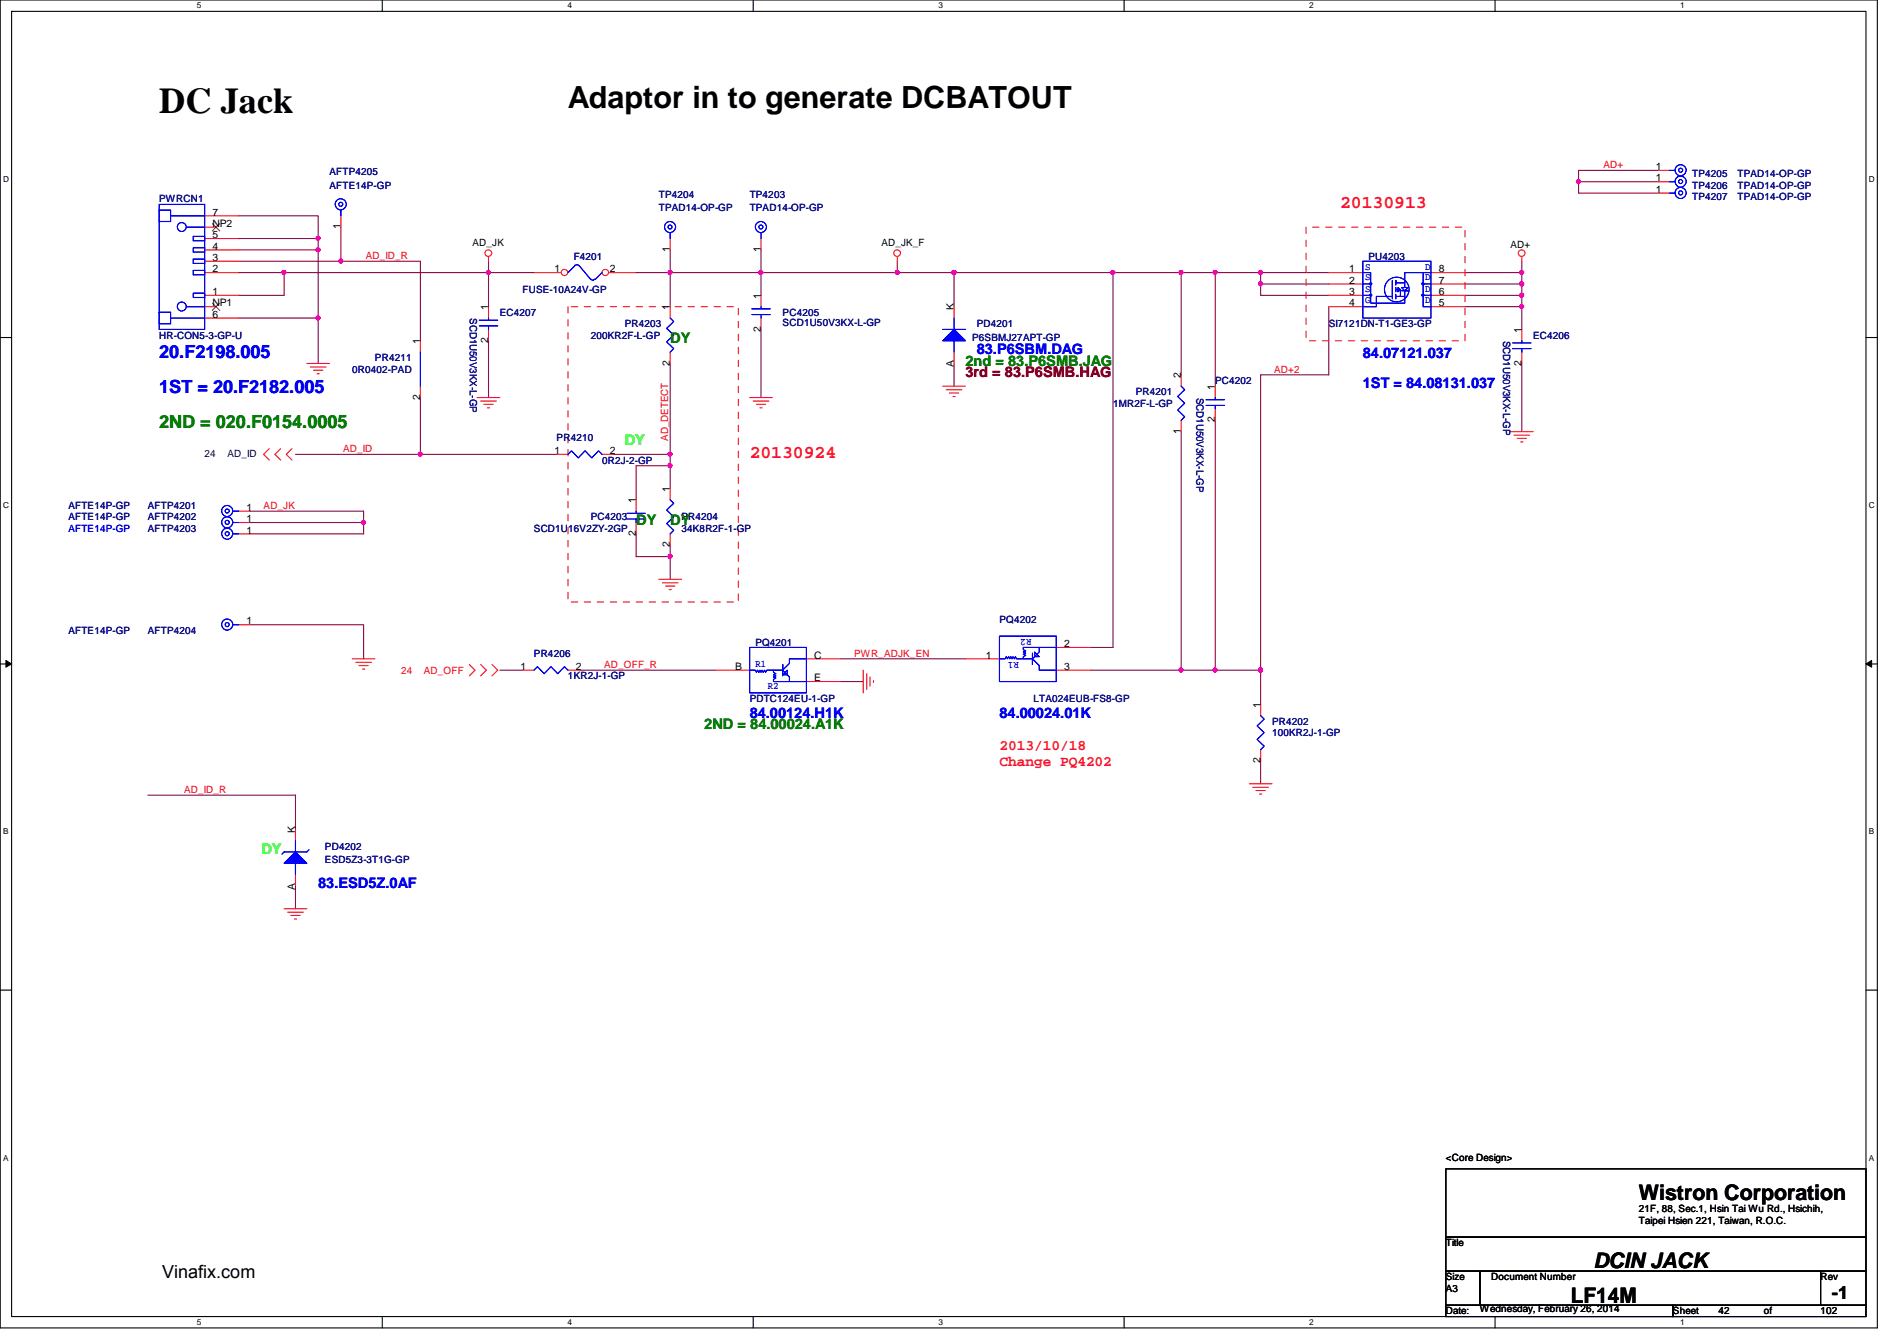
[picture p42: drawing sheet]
<svg xmlns="http://www.w3.org/2000/svg" width="297mm" height="210mm" viewBox="0 0 297 210" stroke-linecap="round" stroke-linejoin="round" font-family="sans-serif">
<defs><g id="words">
<text font-size="5.7" x="24.9" y="17.7">DC Jack</text>
<text font-size="4.8" x="88.9" y="16.9">Adaptor in to generate DCBATOUT</text>
<g font-size="3.3">
<text x="256.6" y="187.9">Wistron Corporation</text>
<text x="246" y="203.9">LF14M</text>
<text x="249.5" y="198.5">DCIN JACK</text>
</g>
<g font-size="2.8" fill="#f00">
<text x="209.8" y="32.6">20130913</text>
<text x="117.4" y="71.7">20130924</text>
</g>
<g font-size="2.8" fill="#00f">
<text x="24.9" y="56">20.F2198.005</text>
<text x="24.9" y="61.5">1ST = 20.F2182.005</text>
</g>
<text font-size="2.8" fill="#008000" x="24.9" y="67">2ND = 020.F0154.0005</text>
<g font-size="2.8">
<text x="25.4" y="200.1">Vinafix.com</text>
<text x="286.8" y="203.4">-1</text>
</g>
<g font-size="2.3" fill="#008000">
<text x="104.9" y="53.7">DY</text>
<text x="151.2" y="57.2">2nd = 83.P6SMB.JAG</text>
<text x="99.6" y="82.1">DY</text>
<text x="104.9" y="82.1">DY</text>
<text x="110.3" y="114.1">2ND = 84.00024.A1K</text>
</g>
<text font-size="2.3" fill="#800000" x="151.2" y="59">3rd = 83.P6SMB.HAG</text>
<g font-size="2.3" fill="#00f">
<text x="152.9" y="55.5">83.P6SBM.DAG</text>
<text x="213.4" y="56">84.07121.037</text>
<text x="213.4" y="60.8">1ST = 84.08131.037</text>
<text x="117.4" y="112.4">84.00124.H1K</text>
<text x="156.5" y="112.4">84.00024.01K</text>
<text x="49.8" y="139">83.ESD5Z.0AF</text>
</g>
<g font-size="2.3" fill="#0f0">
<text x="97.8" y="69.7">DY</text>
<text x="40.9" y="133.7">DY</text>
</g>
<g font-size="2.3" fill="#f00">
<text x="156.5" y="117.4">2013/10/18</text>
<text x="156.5" y="120">Change PQ4202</text>
</g>
<g font-size="1.6" fill="#000080">
<text x="51.6" y="27.4">AFTP4205</text>
<text x="51.6" y="29.5">AFTE14P-GP</text>
<text x="265" y="29.5">TP4206</text>
<text x="265" y="27.8">TP4205</text>
<text x="272.1" y="29.5">TPAD14-OP-GP</text>
<text x="272.1" y="27.8">TPAD14-OP-GP</text>
<text x="24.9" y="31.7">PWRCN1</text>
<text x="103.2" y="30.9">TP4204</text>
<text x="103.2" y="33.1">TPAD14-OP-GP</text>
<text x="117.4" y="30.9">TP4203</text>
<text x="117.4" y="33.1">TPAD14-OP-GP</text>
<text x="265" y="31.3">TP4207</text>
<text x="272.1" y="31.3">TPAD14-OP-GP</text>
<text x="89.8" y="40.7">F4201</text>
<text x="214.3" y="40.7">PU4203</text>
<text x="81.8" y="45.9">FUSE-10A24V-GP</text>
<text x="24.9" y="53">HR-CON5-3-GP-U</text>
<text x="73.6" y="49.8" transform="rotate(90 73.6 49.8)">SCD1U50V3KX-L-GP</text>
<text x="78.3" y="49.4">EC4207</text>
<text x="92.5" y="53">200KR2F-L-GP</text>
<text x="97.8" y="51.2">PR4203</text>
<text x="122.6" y="49.4">PC4205</text>
<text x="122.6" y="51.1">SCD1U50V3KX-L-GP</text>
<text x="152.2" y="53.3">P6SBMJ27APT-GP</text>
<text x="152.9" y="51.2">PD4201</text>
<text x="208.1" y="51.2">SI7121DN-T1-GE3-GP</text>
<text x="235.4" y="53.3" transform="rotate(90 235.4 53.3)">SCD1U50V3KX-L-GP</text>
<text x="240.1" y="53">EC4206</text>
<text x="55.2" y="58.3">0R0402-PAD</text>
<text x="58.7" y="56.6">PR4211</text>
<text x="174.3" y="63.7">1MR2F-L-GP</text>
<text x="177.8" y="61.9">PR4201</text>
<text x="187.4" y="62.2" transform="rotate(90 187.4 62.2)">SCD1U50V3KX-L-GP</text>
<text x="190.3" y="60.1">PC4202</text>
<text x="87.2" y="69">PR4210</text>
<text x="94.3" y="72.6">0R2J-2-GP</text>
<text x="10.7" y="81.4">AFTE14P-GP</text>
<text x="10.7" y="79.7">AFTE14P-GP</text>
<text x="23.2" y="81.4">AFTP4202</text>
<text x="23.2" y="83.2">AFTP4203</text>
<text x="23.2" y="79.7">AFTP4201</text>
<text x="83.6" y="83.2">SCD1U16V2ZY-2GP</text>
<text x="92.5" y="81.4">PC4203</text>
<text x="106.7" y="81.4">PR4204</text>
<text x="106.7" y="83.2">34K8R2F-1-GP</text>
<text x="10.7" y="99.2">AFTE14P-GP</text>
<text x="23.2" y="99.2">AFTP4204</text>
<text x="118.3" y="101.2">PQ4201</text>
<text x="156.5" y="97.5">PQ4202</text>
<text x="83.6" y="102.8">PR4206</text>
<text x="88.9" y="106.3">1KR2J-1-GP</text>
<text x="117.4" y="109.9">PDTC124EU-1-GP</text>
<text x="161.8" y="109.9">LTA024EUB-FS8-GP</text>
<text x="199.2" y="113.5">PR4202</text>
<text x="199.2" y="115.2">100KR2J-1-GP</text>
<text x="50.9" y="133">PD4202</text>
<text x="50.9" y="135.1">ESD5Z3-3T1G-GP</text>
</g>
<g font-size="1.6" fill="#f00">
<text x="251.1" y="26.3">AD+</text>
<text x="57.3" y="40.6">AD_ID_R</text>
<text x="199.5" y="58.3">AD+2</text>
<text x="53.7" y="70.8">AD_ID</text>
<text x="104.6" y="69" transform="rotate(-90 104.6 69)">AD_DETECT</text>
<text x="41.3" y="79.7">AD_JK</text>
<text x="62.8" y="105.5">24</text>
<text x="66.4" y="105.5">AD_OFF</text>
<text x="94.6" y="104.6">AD_OFF_R</text>
<text x="133.7" y="102.8">PWR_ADJK_EN</text>
<text x="28.8" y="124.1">AD_ID_R</text>
</g>
<g font-size="1.6">
<text x="259.3" y="28.4">1</text>
<text x="259.3" y="26.6">1</text>
<text x="33.3" y="33.7">7</text>
<text x="33.3" y="35.5">NP2</text>
<text x="53.3" y="35.9" transform="rotate(-90 53.3 35.9)">1</text>
<text x="259.3" y="30.2">1</text>
<text x="33.3" y="40.9">3</text>
<text x="33.3" y="39.1">4</text>
<text x="33.3" y="37.3">5</text>
<text x="74" y="38.4">AD_JK</text>
<text x="104.9" y="39.5" transform="rotate(-90 104.9 39.5)">1</text>
<text x="119.1" y="39.5" transform="rotate(-90 119.1 39.5)">1</text>
<text x="138" y="38.4">AD_JK_F</text>
<text x="236.5" y="38.8">AD+</text>
<text x="33.3" y="46.2">1</text>
<text x="33.3" y="42.6">2</text>
<text x="33.3" y="48">NP1</text>
<text x="86.8" y="42.6">1</text>
<text x="95.5" y="42.6">2</text>
<text x="119.1" y="46.8" transform="rotate(-90 119.1 46.8)">1</text>
<text x="211.3" y="42.6">1</text>
<text x="211.3" y="44.4">2</text>
<text x="211.3" y="46.2">3</text>
<text x="211.3" y="48">4</text>
<text x="225.3" y="48">5</text>
<text x="225.3" y="46.2">6</text>
<text x="225.3" y="44.4">7</text>
<text x="225.3" y="42.6">8</text>
<text x="33.3" y="49.7">6</text>
<text x="65.8" y="53.9" transform="rotate(-90 65.8 53.9)">1</text>
<text x="76.5" y="53.7" transform="rotate(-90 76.5 53.7)">2</text>
<text x="76.5" y="48.6" transform="rotate(-90 76.5 48.6)">1</text>
<text x="104.9" y="48.6" transform="rotate(-90 104.9 48.6)">1</text>
<text x="119.1" y="51.9" transform="rotate(-90 119.1 51.9)">2</text>
<text x="149.3" y="48.6" transform="rotate(-90 149.3 48.6)">K</text>
<text x="238.2" y="52.1" transform="rotate(-90 238.2 52.1)">1</text>
<text x="104.9" y="57.2" transform="rotate(-90 104.9 57.2)">2</text>
<text x="149.3" y="57.4" transform="rotate(-90 149.3 57.4)">A</text>
<text x="184.9" y="59.2" transform="rotate(-90 184.9 59.2)">2</text>
<text x="238.2" y="57.2" transform="rotate(-90 238.2 57.2)">2</text>
<text x="65.8" y="62.6" transform="rotate(-90 65.8 62.6)">2</text>
<text x="190.2" y="61" transform="rotate(-90 190.2 61)">1</text>
<text x="86.8" y="71.1">1</text>
<text x="95.5" y="71.1">2</text>
<text x="184.9" y="67.9" transform="rotate(-90 184.9 67.9)">1</text>
<text x="190.2" y="66.1" transform="rotate(-90 190.2 66.1)">2</text>
<text x="104.9" y="77" transform="rotate(-90 104.9 77)">1</text>
<text x="38.6" y="81.7">1</text>
<text x="38.6" y="83.5">1</text>
<text x="38.6" y="80">1</text>
<text x="99.6" y="83.9" transform="rotate(-90 99.6 83.9)">2</text>
<text x="99.6" y="78.8" transform="rotate(-90 99.6 78.8)">1</text>
<text x="104.9" y="85.7" transform="rotate(-90 104.9 85.7)">2</text>
<text x="38.6" y="97.7">1</text>
<text x="166.6" y="101.3">2</text>
<text x="81.5" y="104.9">1</text>
<text x="90.2" y="104.9">2</text>
<text x="115.1" y="104.9">B</text>
<text x="127.5" y="106.6">E</text>
<text x="127.5" y="103.1">C</text>
<text x="154.4" y="103.1">1</text>
<text x="166.6" y="104.9">3</text>
<text x="197.4" y="110.8" transform="rotate(-90 197.4 110.8)">1</text>
<text x="197.4" y="119.5" transform="rotate(-90 197.4 119.5)">2</text>
<text x="46.2" y="130.3" transform="rotate(-90 46.2 130.3)">K</text>
<text x="46.2" y="139.2" transform="rotate(-90 46.2 139.2)">A</text>
<text x="226.4" y="181.7">&lt;Core Design&gt;</text>
<text x="256.6" y="189.7">21F, 88, Sec.1, Hsin Tai Wu Rd., Hsichih,</text>
<text x="256.6" y="191.6">Taipei Hsien 221, Taiwan, R.O.C.</text>
<text x="226.4" y="195.1">Title</text>
<text x="226.4" y="200.4">Size</text>
<text x="226.4" y="202.2">A3</text>
<text x="233.5" y="200.4">Document Number</text>
<text x="285.1" y="200.4">Rev</text>
<text x="226.4" y="205.7">Date:</text>
<text x="231.7" y="205.4">Wednesday, February 26, 2014</text>
<text x="262" y="205.7">Sheet</text>
<text x="269.1" y="205.7">42</text>
<text x="276.2" y="205.7">of</text>
<text x="285.1" y="205.7">102</text>
</g>
<g font-size="1.6" fill="#00f">
<text x="213.7" y="42.3">S</text>
<text x="213.7" y="43.9">S</text>
<text x="213.7" y="45.7">S</text>
<text x="213.7" y="47.5">G</text>
<text x="223.2" y="47.5">D</text>
<text x="223.2" y="45.7">D</text>
<text x="223.2" y="43.9">D</text>
<text x="223.2" y="42.3">D</text>
<text x="10.7" y="83.2">AFTE14P-GP</text>
<text x="161.5" y="100" transform="rotate(180 161.5 100)">R2</text>
<text x="118.3" y="104.4">R1</text>
<text x="120.2" y="107.9">R2</text>
<text x="159.5" y="103.6" transform="rotate(180 159.5 103.6)">R1</text>
</g>
<g font-size="1.6" fill="#000040">
<text x="32" y="71.5">24</text>
<text x="35.6" y="71.5">AD_ID</text>
</g>
<g font-size="1.3">
<text x="30.8" y="1.3">5</text>
<text x="88.9" y="1.3">4</text>
<text x="146.9" y="1.3">3</text>
<text x="205" y="1.3">2</text>
<text x="263.1" y="1.3">1</text>
<text x=".5" y="28.4">D</text>
<text x="292.6" y="28.4">D</text>
<text x=".5" y="79.5">C</text>
<text x="292.6" y="79.5">C</text>
<text x=".5" y="130.6">B</text>
<text x="292.6" y="130.6">B</text>
<text x=".5" y="181.7">A</text>
<text x="292.6" y="181.7">A</text>
<text x="30.8" y="207.4">5</text>
<text x="88.9" y="207.4">4</text>
<text x="146.9" y="207.4">3</text>
<text x="205" y="207.4">2</text>
<text x="263.1" y="207.4">1</text>
</g>
</g></defs>
<path d="M0 0h294v207.9h-294zM1.8 1.8h290.4v204.3h-290.4z" fill="none" stroke="#000" stroke-width=".17"/>
<g fill="#fff">
<path d="M30.8 .2h.7v1.4h-.7z"/>
<path d="M30.8 206.2h.7v1.4h-.7z"/>
</g>
<path d="M59.9 0v1.8M59.9 206.1v1.8" fill="none" stroke="#000" stroke-width=".17"/>
<g fill="#fff">
<path d="M88.9 .2h.6v1.4h-.6z"/>
<path d="M88.9 206.2h.6v1.4h-.6z"/>
</g>
<path d="M117.9 0v1.8M117.9 206.1v1.8" fill="none" stroke="#000" stroke-width=".17"/>
<g fill="#fff">
<path d="M146.9 .2h.7v1.4h-.7z"/>
<path d="M146.9 206.2h.7v1.4h-.7z"/>
</g>
<path d="M176 0v1.8M176 206.1v1.8" fill="none" stroke="#000" stroke-width=".17"/>
<g fill="#fff">
<path d="M205 .2h.7v1.4h-.7z"/>
<path d="M205 206.2h.7v1.4h-.7z"/>
</g>
<path d="M234.1 0v1.8M234.1 206.1v1.8" fill="none" stroke="#000" stroke-width=".17"/>
<g fill="#fff">
<path d="M263.1 .2h.7v1.4h-.7z"/>
<path d="M263.1 206.2h.7v1.4h-.7z"/>
<path d="M.5 27.3h.9v1.4h-.9z"/>
<path d="M292.6 27.3h.9v1.4h-.9z"/>
<path d="M.5 78.4h.9v1.4h-.9z"/>
<path d="M292.6 78.4h.9v1.4h-.9z"/>
</g>
<path d="M0 52.8h1.8M292.2 52.8h1.8" fill="none" stroke="#000" stroke-width=".17"/>
<g fill="#fff">
<path d="M.5 129.5h.8v1.4h-.8z"/>
<path d="M292.6 129.5h.9v1.4h-.9z"/>
</g>
<path d="M0 103.9h1.8M292.2 103.9h1.8" fill="none" stroke="#000" stroke-width=".17"/>
<path d="M.9 103.4l.9 .5-.9 .5zM292.2 103.9l.9-.5v1z" fill="#000"/>
<path d="M.9 103.4l.9 .5-.9 .5zM292.2 103.9l.9-.5v1z" fill="none" stroke="#000" stroke-width=".16"/>
<g fill="#fff">
<path d="M.5 180.5h.8v1.4h-.8z"/>
<path d="M292.6 180.5h.9v1.4h-.9z"/>
</g>
<path d="M0 155h1.8M292.2 155h1.8" fill="none" stroke="#000" stroke-width=".17"/>
<path d="M208.1 48v10.7M39.2 80h17.7v1.8M39.2 81.8h17.7v1.8h-17.7" fill="none" stroke="#800040" stroke-width=".17"/>
<circle cx="56.9" cy="81.8" r=".32" fill="#f0f"/>
<circle cx="56.9" cy="81.8" r=".32" fill="none" stroke="#f0f" stroke-width=".17"/>
<path d="M37.4 39.1h12.4M39.2 97.8h17.7v5.3" fill="none" stroke="#800040" stroke-width=".17"/>
<circle cx="49.8" cy="39.1" r=".32" fill="#f0f"/>
<circle cx="49.8" cy="39.1" r=".32" fill="none" stroke="#f0f" stroke-width=".17"/>
<path d="M49.8 39.1v17.8M37.4 42.7h7.1v3.5h-7.1" fill="none" stroke="#800040" stroke-width=".17"/>
<circle cx="49.8" cy="49.8" r=".32" fill="#f0f"/>
<circle cx="49.8" cy="49.8" r=".32" fill="none" stroke="#f0f" stroke-width=".17"/>
<path d="M247.2 26.7v1.7M247.2 30.2h12.4M76.5 40.9v1.8M76.5 42.7h7.1M76.5 42.7v5.3M99.6 42.7h5.3M238.3 56.9v10.7M238.3 46.2v1.8" fill="none" stroke="#800040" stroke-width=".17"/>
<circle cx="76.5" cy="42.6" r=".32" fill="#f0f"/>
<circle cx="76.5" cy="42.6" r=".32" fill="none" stroke="#f0f" stroke-width=".17"/>
<path d="M76.5 53.3v8.9M140.5 40.9v1.8M99.6 72.9h5.3v3.6M104.9 87.1v3.6M131.6 103.1h19.6M170.7 101.3h3.6" fill="none" stroke="#800040" stroke-width=".17"/>
<circle cx="104.9" cy="87.1" r=".32" fill="#f0f"/>
<circle cx="104.9" cy="87.1" r=".32" fill="none" stroke="#f0f" stroke-width=".17"/>
<path d="M104.9 71.1v1.8" fill="none" stroke="#800040" stroke-width=".17"/>
<circle cx="104.9" cy="72.9" r=".32" fill="#f0f"/>
<circle cx="104.9" cy="72.9" r=".32" fill="none" stroke="#f0f" stroke-width=".17"/>
<path d="M104.9 42.7v5.3M99.6 72.9v5.3M99.6 83.6v3.5h5.3v-1.8" fill="none" stroke="#800040" stroke-width=".17"/>
<circle cx="104.9" cy="42.6" r=".32" fill="#f0f"/>
<circle cx="104.9" cy="42.6" r=".32" fill="none" stroke="#f0f" stroke-width=".17"/>
<path d="M104.9 42.7h14.3v3.5M140.5 42.7h8.9M174.3 42.7h16M90.7 104.9h21.4" fill="none" stroke="#800040" stroke-width=".17"/>
<circle cx="149.4" cy="42.6" r=".32" fill="#f0f"/>
<circle cx="149.4" cy="42.6" r=".32" fill="none" stroke="#f0f" stroke-width=".17"/>
<circle cx="140.5" cy="42.6" r=".32" fill="#f0f"/>
<circle cx="140.5" cy="42.6" r=".32" fill="none" stroke="#f0f" stroke-width=".17"/>
<path d="M149.4 42.7v5.3M238.3 42.7v1.7" fill="none" stroke="#800040" stroke-width=".17"/>
<circle cx="238.3" cy="44.4" r=".32" fill="#f0f"/>
<circle cx="238.3" cy="44.4" r=".32" fill="none" stroke="#f0f" stroke-width=".17"/>
<path d="M208.1 44.4h-10.7v1.8h10.7" fill="none" stroke="#800040" stroke-width=".17"/>
<circle cx="197.4" cy="44.4" r=".32" fill="#f0f"/>
<circle cx="197.4" cy="44.4" r=".32" fill="none" stroke="#f0f" stroke-width=".17"/>
<path d="M190.3 42.7h7.1" fill="none" stroke="#800040" stroke-width=".17"/>
<circle cx="197.4" cy="42.6" r=".32" fill="#f0f"/>
<circle cx="197.4" cy="42.6" r=".32" fill="none" stroke="#f0f" stroke-width=".17"/>
<path d="M190.3 42.7v17.8" fill="none" stroke="#800040" stroke-width=".17"/>
<circle cx="190.3" cy="42.6" r=".32" fill="#f0f"/>
<circle cx="190.3" cy="42.6" r=".32" fill="none" stroke="#f0f" stroke-width=".17"/>
<path d="M197.4 104.9v5.3" fill="none" stroke="#800040" stroke-width=".17"/>
<circle cx="197.4" cy="104.9" r=".32" fill="#f0f"/>
<circle cx="197.4" cy="104.9" r=".32" fill="none" stroke="#f0f" stroke-width=".17"/>
<path d="M229.4 42.7h8.9" fill="none" stroke="#800040" stroke-width=".17"/>
<circle cx="238.3" cy="42.6" r=".32" fill="#f0f"/>
<circle cx="238.3" cy="42.6" r=".32" fill="none" stroke="#f0f" stroke-width=".17"/>
<path d="M229.4 44.4h8.9M229.4 48h8.9M190.3 104.9h7.1" fill="none" stroke="#800040" stroke-width=".17"/>
<circle cx="197.4" cy="104.9" r=".32" fill="#f0f"/>
<circle cx="197.4" cy="104.9" r=".32" fill="none" stroke="#f0f" stroke-width=".17"/>
<circle cx="190.3" cy="104.9" r=".32" fill="#f0f"/>
<circle cx="190.3" cy="104.9" r=".32" fill="none" stroke="#f0f" stroke-width=".17"/>
<path d="M185 42.7v16M190.3 65.8v39.1M170.7 104.9h14.3" fill="none" stroke="#800040" stroke-width=".17"/>
<circle cx="184.9" cy="42.6" r=".32" fill="#f0f"/>
<circle cx="184.9" cy="42.6" r=".32" fill="none" stroke="#f0f" stroke-width=".17"/>
<path d="M247.2 28.4h12.4" fill="none" stroke="#800040" stroke-width=".17"/>
<circle cx="247.2" cy="28.4" r=".32" fill="#f0f"/>
<circle cx="247.2" cy="28.4" r=".32" fill="none" stroke="#f0f" stroke-width=".17"/>
<path d="M247.2 28.4v1.8M238.3 48v3.6" fill="none" stroke="#800040" stroke-width=".17"/>
<circle cx="238.3" cy="48" r=".32" fill="#f0f"/>
<circle cx="238.3" cy="48" r=".32" fill="none" stroke="#f0f" stroke-width=".17"/>
<path d="M229.4 46.2h8.9M197.4 119.1v3.6" fill="none" stroke="#800040" stroke-width=".17"/>
<circle cx="238.3" cy="46.2" r=".32" fill="#f0f"/>
<circle cx="238.3" cy="46.2" r=".32" fill="none" stroke="#f0f" stroke-width=".17"/>
<path d="M174.3 42.7v58.6" fill="none" stroke="#800040" stroke-width=".17"/>
<circle cx="174.3" cy="42.6" r=".32" fill="#f0f"/>
<circle cx="174.3" cy="42.6" r=".32" fill="none" stroke="#f0f" stroke-width=".17"/>
<path d="M238.3 44.4v1.8" fill="none" stroke="#800040" stroke-width=".17"/>
<circle cx="238.3" cy="44.4" r=".32" fill="#f0f"/>
<circle cx="238.3" cy="44.4" r=".32" fill="none" stroke="#f0f" stroke-width=".17"/>
<path d="M197.4 58.7v46.2M208.1 42.7h-10.7v1.7M238.3 40.9v1.8" fill="none" stroke="#800040" stroke-width=".17"/>
<circle cx="197.4" cy="42.6" r=".32" fill="#f0f"/>
<circle cx="197.4" cy="42.6" r=".32" fill="none" stroke="#f0f" stroke-width=".17"/>
<path d="M185 104.9h5.3" fill="none" stroke="#800040" stroke-width=".17"/>
<circle cx="184.9" cy="104.9" r=".32" fill="#f0f"/>
<circle cx="184.9" cy="104.9" r=".32" fill="none" stroke="#f0f" stroke-width=".17"/>
<path d="M149.4 42.7h24.9M185 67.6v37.3" fill="none" stroke="#800040" stroke-width=".17"/>
<circle cx="149.4" cy="42.6" r=".32" fill="#f0f"/>
<circle cx="149.4" cy="42.6" r=".32" fill="none" stroke="#f0f" stroke-width=".17"/>
<path d="M119.2 39.1v3.6h21.3M119.2 51.6v10.6M149.4 56.9v3.6M197.4 58.7h10.7M78.3 104.9h3.5M131.6 106.7h3.6" fill="none" stroke="#800040" stroke-width=".17"/>
<circle cx="119.1" cy="42.6" r=".32" fill="#f0f"/>
<circle cx="119.1" cy="42.6" r=".32" fill="none" stroke="#f0f" stroke-width=".17"/>
<path d="M104.9 39.1v3.6M247.2 26.7h12.4M44.5 42.7h32" fill="none" stroke="#800040" stroke-width=".17"/>
<circle cx="44.5" cy="42.6" r=".32" fill="#f0f"/>
<circle cx="44.5" cy="42.6" r=".32" fill="none" stroke="#f0f" stroke-width=".17"/>
<path d="M37.4 33.8h12.4v3.5h-12.4M37.4 49.8h12.4M23.2 124.5h23.1v5.3M46.3 138.7v3.5" fill="none" stroke="#800040" stroke-width=".17"/>
<circle cx="49.8" cy="37.3" r=".32" fill="#f0f"/>
<circle cx="49.8" cy="37.3" r=".32" fill="none" stroke="#f0f" stroke-width=".17"/>
<path d="M49.8 37.3v1.8M53.4 40.9h12.4" fill="none" stroke="#800040" stroke-width=".17"/>
<circle cx="53.4" cy="40.9" r=".32" fill="#f0f"/>
<circle cx="53.4" cy="40.9" r=".32" fill="none" stroke="#f0f" stroke-width=".17"/>
<path d="M53.4 35.6v5.3h-16M96.1 71.1h8.8" fill="none" stroke="#800040" stroke-width=".17"/>
<circle cx="104.9" cy="71.1" r=".32" fill="#f0f"/>
<circle cx="104.9" cy="71.1" r=".32" fill="none" stroke="#f0f" stroke-width=".17"/>
<path d="M65.8 40.9v12.4M104.9 56.9v14.2M46.3 71.1h19.5M65.8 62.2v8.9h21.4" fill="none" stroke="#800040" stroke-width=".17"/>
<circle cx="65.8" cy="71.1" r=".32" fill="#f0f"/>
<circle cx="65.8" cy="71.1" r=".32" fill="none" stroke="#f0f" stroke-width=".17"/>
<g fill="none" stroke="#f00" stroke-width=".17">
<path d="M53.4 33.8v1.8M119.2 37.3v1.8M259.6 28.4h1.8M48 56.9h3.6M48.6 57.4h2.5M49.1 58h1.4M49.7 58.5h.3M76.5 40.2v.7M76.5 48v1.8M76.5 51.6v1.7M104.9 48v1.8M104.9 55.1v1.8"/>
<path d="M140.5 40.2v.7M149.4 48v1.8M149.4 55.1v1.8M185 58.7v1.8M208.1 42.7h5.3M208.1 44.4h5.3M208.1 46.2h5.3M208.1 48h5.3M224.1 42.7h5.3M224.1 44.4h5.3M224.1 46.2h5.3M224.1 48h5.3"/>
<path d="M238.3 40.2v.7M42.2 70.2l-.9 .9 .9 .9M43.9 70.2l-.9 .9 .9 .9M45.7 70.2l-.9 .9 .9 .9M74.7 62.2h3.6M75.3 62.8h2.4M75.8 63.3h1.4M76.3 63.8h.4M87.2 71.1h1.7M94.3 71.1h1.8M99.6 78.2v1.8M104.9 76.5v1.7"/>
<path d="M117.4 62.2h3.5M117.9 62.8h2.5M118.4 63.3h1.5M119 63.8h.3M147.6 60.5h3.6M148.2 61h2.4M148.7 61.5h1.4M149.2 62.1h.4M185 65.8v1.8M236.5 67.6h3.6M237.1 68.1h2.4M237.6 68.6h1.4"/>
<path d="M238.1 69.2h.4M37.4 97.8h1.8M99.6 81.8v1.8M103.2 90.7h3.5M103.7 91.2h2.5M104.2 91.7h1.5M104.8 92.3h.3M104.9 83.6v1.7M55.2 103.1h3.5M55.7 103.7h2.5M56.2 104.2h1.5M56.8 104.7h.3"/>
<path d="M73.5 104l.9 .9-.9 .9M75.3 104l.9 .9-.9 .9M77 104l.9 .9-.9 .9M81.8 104.9h1.8M88.9 104.9h1.8M112.1 104.9h5.3M126.3 103.1h5.3M126.3 106.7h5.3M135.2 104.9v3.6M135.7 105.5v2.4M136.2 106v1.4M136.8 106.5v.3"/>
<path d="M151.2 103.1h5.3M165.4 104.9h5.3M165.4 101.3h5.3M197.4 110.2v1.8M197.4 117.3v1.8M195.6 122.7h3.6M196.2 123.2h2.4M196.7 123.7h1.4M197.2 124.3h.4M44.5 142.2h3.5M45 142.8h2.5M45.5 143.3h1.5"/>
<path d="M46.1 143.8h.3"/>
<circle cx="76.5" cy="39.6" r=".52"/>
<circle cx="140.5" cy="39.6" r=".52"/>
<circle cx="238.3" cy="39.6" r=".52"/>
</g>
<path d="M226.4 183h65.8v10.6h-65.8zM226.4 193.6h65.8v5.4h-65.8zM226.4 199h5.3v5.3h-5.3zM231.7 199h53.4v5.3h-53.4zM285.1 199h7.1v5.3h-7.1zM226.4 204.3h35.6v1.8h-35.6zM262 204.3h30.2v1.8h-30.2z" fill="none" stroke="#000" stroke-width=".17"/>
<path d="M204.5 35.6h24.9v17.7h-24.9zM88.9 48h26.7v46.2h-26.7z" fill="none" stroke="#f00" stroke-width=".16" stroke-dasharray="1 1 1 1 1 1 1 1"/>
<g fill="none" stroke="#00f" stroke-width=".17">
<path d="M53.4 32.9v.9M119.2 36.4v.9M261.4 28.4h.9M75.1 50.1h2.8M75.1 51h2.8M76.5 49.8v.3M76.5 51v.6M104.9 49.8l.6 .5-1.1 1.1 1.1 1.1-1.1 1 1.1 1.1-.6 .5M213.4 42.7h1.2v4.8h5.4v-1.1M213.4 46.2h1.2M213.4 44.4h1.2M213.4 40.9h10.7v8.9h-10.7z"/>
<path d="M214.5 44.3h.2v.2h-.2zM214.5 46.1h.2v.2h-.2zM218 43.9v2.9M218 46.4h-2.5v1.6h-2.1M218.6 46.1v.7M218.6 45.3h.3M218.6 45v.7M218.9 45l.4 .3-.4 .4zM219.3 45.3v1.1M219.5 45.5h1h-.5l.5-.5h-1l.5 .5v.9h-1.4M220 44.3h-1.4v-.4v.7M222.7 46.1h.2v.2h-.2z"/>
<path d="M222.7 44.3h.2v.2h-.2zM222.8 42.7v5.3h1.3M222.8 44.4h1.3M222.8 46.2h1.3M224.1 42.7h-4.1v2.3M88.9 71.1l.6-.5 1 1.1 1.1-1.1 1.1 1.1 1-1.1 .6 .5M104.9 78.2l.6 .6-1.1 1 1.1 1.1-1.1 1.1 1.1 1-.6 .6M185 60.5l.5 .5-1.1 1.1 1.1 1-1.1 1.1 1.1 1-.5 .6M36.5 97.8h.9M98.2 80.3h2.8M98.2 81.2h2.8M99.6 80v.3"/>
<path d="M99.6 81.2v.6M156.5 99.6h8.9v7.1h-8.9zM83.6 104.9l.6-.5 1 1.1 1.1-1.1 1 1.1 1.1-1.1 .5 .5M117.4 101.3h8.9v7.2h-8.9zM117.4 104.9h.9l.1 .3 .2-.3 .2 .3 .2-.3 .2 .3 .1-.3 .2 .3 .2-.3 .2 .3 .2-.3h2.5v-.9v1.8M121.1 104.9v.3l.4 .3-.4 .1 .4 .2-.4 .2 .4 .1-.4 .2v.4h2.5M122.6 105.6l.7-.7v.7zM126.3 103.1h-2.7v.7l-1 1.1 1 1.1v.7h2.7M161.7 102.2v1.8v-.9h-2.5l-.2-.3-.2 .3-.2-.3-.1 .3-.2-.3-.2 .3-.2-.3-.2 .3-.1-.3-.2 .3h-.9M162 102.1l.7 .7h-.7zM162.7 101.3h-2.5v.4l.4 .2-.4 .2 .4 .1-.4 .2 .4 .2-.4 .2v.3M165.4 101.3h-2.7v.8l-1 1 1 1.1v.7h2.7"/>
<path d="M197.4 112l.5 .6-1.1 1 1.1 1.1-1.1 1 1.1 1.1-.5 .5"/>
<circle cx="53.4" cy="32" r=".32"/>
<circle cx="53.4" cy="32" r=".87"/>
<circle cx="119.1" cy="35.5" r=".32"/>
<circle cx="119.1" cy="35.5" r=".87"/>
<circle cx="263.2" cy="28.4" r=".32"/>
<circle cx="263.2" cy="28.4" r=".87"/>
<circle cx="218.7" cy="45.3" r="1.93"/>
<circle cx="35.6" cy="97.8" r=".32"/>
<circle cx="35.6" cy="97.8" r=".87"/>
</g>
<path d="M149.4 51.6l1.8 1.7h-3.6z" fill="#00f"/>
<path d="M147.6 51.6h3.6M149.4 53.3v1.8M149.4 49.8v1.8M149.4 51.6l1.8 1.7h-3.6z" fill="none" stroke="#00f" stroke-width=".17"/>
<path d="M149.4 51.6l1.8 1.7h-3.6z" fill="#00f"/>
<path d="M147.6 51.6h3.6M149.4 53.3v1.8M149.4 49.8v1.8M149.4 51.6l1.8 1.7h-3.6z" fill="none" stroke="#00f" stroke-width=".17"/>
<circle cx="88.4" cy="42.6" r=".5" fill="#fff"/>
<g fill="none" stroke="#f00" stroke-width=".17">
<path d="M83.6 42.7h4.3"/>
<circle cx="88.4" cy="42.6" r=".5"/>
</g>
<circle cx="94.8" cy="42.6" r=".5" fill="#fff"/>
<g fill="none" stroke="#f00" stroke-width=".17">
<path d="M32 39.1h5.4M32 37.3h5.4M32 33.8h5.4M32 35.6h1.8M259.6 30.2h1.8M259.6 26.7h1.8M32 42.7h5.4M32 46.2h5.4M32 40.9h5.4M32 48h1.8M32 49.8h5.4M95.3 42.7h4.3"/>
<path d="M119.2 46.2v1.8M119.2 49.8v1.8M238.3 51.6v1.7M238.3 55.1v1.8M37.4 81.8h1.8M37.4 83.6h1.8M37.4 80h1.8M46.3 129.8v1.8M46.3 136.9v1.8"/>
<circle cx="94.8" cy="42.6" r=".5"/>
</g>
<g fill="none" stroke="#00f" stroke-width=".17">
<path d="M24.9 32h7.1v19.6h-7.1zM24.9 32.9h1.8v1.8h-1.8zM26.7 33.8h5.3M29.2 35.6h2.8M30.3 37h1.7v.7h-1.7zM30.3 38.8h1.7v.7h-1.7zM261.4 30.2h.9M261.4 26.7h.9M24.9 48.9v1.8h1.8v-1.8M24.9 48.9h1.8M26.7 49.8h5.3M29.2 48h2.8"/>
<path d="M30.3 40.6h1.7v.6h-1.7zM30.3 42.3h1.7v.7h-1.7zM30.3 45.9h1.7v.7h-1.7zM90 41.6l.4-.2 .3 .2M90 41.6l-1.1 1.1M90.7 41.6l1.8 2.1M92.5 43.7a.34 .34 0 0 0 .6 0M94.3 42.7l-1.1 1M117.7 48.3h2.9M117.7 49.2h2.9M119.2 48v.3M119.2 49.2v.6"/>
<path d="M236.9 54.6h2.8M236.9 53.7h2.8M238.3 53.3v.4M238.3 54.6v.5M36.5 81.8h.9M36.5 83.6h.9M36.5 80h.9"/>
<circle cx="28.5" cy="35.5" r=".7"/>
<circle cx="263.2" cy="30.2" r=".32"/>
<circle cx="263.2" cy="26.6" r=".32"/>
<circle cx="263.2" cy="26.6" r=".87"/>
<circle cx="263.2" cy="30.2" r=".87"/>
<circle cx="28.5" cy="48" r=".7"/>
<circle cx="35.6" cy="80" r=".32"/>
<circle cx="35.6" cy="80" r=".87"/>
<circle cx="35.6" cy="83.5" r=".32"/>
<circle cx="35.6" cy="81.8" r=".32"/>
<circle cx="35.6" cy="83.5" r=".87"/>
<circle cx="35.6" cy="81.8" r=".87"/>
</g>
<path d="M33.3 35l1.1 1.2M34.4 35l-1.2 1.2M33.3 47.5l1.1 1.1M34.4 47.5l-1.2 1.1" fill="none" stroke="#804000" stroke-width=".16"/>
<path d="M46.3 133.3l1.7 1.8h-3.5z" fill="#00f"/>
<path d="M46.3 133.3l1.7 1.8h-3.5zM46.3 135.1v1.8M46.3 131.6v1.7M48.4 133l-.4 .3h-3.5l-.3 .4" fill="none" stroke="#00f" stroke-width=".17"/>
<path d="M46.3 133.3l1.7 1.8h-3.5z" fill="#00f"/>
<g fill="none" stroke="#00f" stroke-width=".17">
<path d="M104.9 36.4v.9M65.8 55.1v5.4M188.8 62.6h2.9M188.8 63.5h2.9M190.3 62.2v.4M190.3 63.5v.5M46.3 133.3l1.7 1.8h-3.5zM46.3 135.1v1.8M46.3 131.6v1.7M48.4 133l-.4 .3h-3.5l-.3 .4"/>
<circle cx="104.9" cy="35.5" r=".32"/>
<circle cx="104.9" cy="35.5" r=".87"/>
</g>
<path d="M104.9 37.3v1.8M65.8 53.3v1.8M65.8 60.5v1.7M190.3 60.5v1.7M190.3 64v1.8" fill="none" stroke="#f00" stroke-width=".17"/>
<circle cx="56.9" cy="81.8" r=".32" fill="#f0f"/>
<circle cx="56.9" cy="81.8" r=".32" fill="none" stroke="#f0f" stroke-width=".17"/>
<circle cx="49.8" cy="39.1" r=".32" fill="#f0f"/>
<circle cx="49.8" cy="39.1" r=".32" fill="none" stroke="#f0f" stroke-width=".17"/>
<circle cx="49.8" cy="49.8" r=".32" fill="#f0f"/>
<circle cx="49.8" cy="49.8" r=".32" fill="none" stroke="#f0f" stroke-width=".17"/>
<circle cx="76.5" cy="42.6" r=".32" fill="#f0f"/>
<circle cx="76.5" cy="42.6" r=".32" fill="none" stroke="#f0f" stroke-width=".17"/>
<circle cx="104.9" cy="87.1" r=".32" fill="#f0f"/>
<circle cx="104.9" cy="87.1" r=".32" fill="none" stroke="#f0f" stroke-width=".17"/>
<circle cx="104.9" cy="72.9" r=".32" fill="#f0f"/>
<circle cx="104.9" cy="72.9" r=".32" fill="none" stroke="#f0f" stroke-width=".17"/>
<circle cx="104.9" cy="42.6" r=".32" fill="#f0f"/>
<circle cx="104.9" cy="42.6" r=".32" fill="none" stroke="#f0f" stroke-width=".17"/>
<circle cx="149.4" cy="42.6" r=".32" fill="#f0f"/>
<circle cx="149.4" cy="42.6" r=".32" fill="none" stroke="#f0f" stroke-width=".17"/>
<circle cx="140.5" cy="42.6" r=".32" fill="#f0f"/>
<circle cx="140.5" cy="42.6" r=".32" fill="none" stroke="#f0f" stroke-width=".17"/>
<circle cx="238.3" cy="44.4" r=".32" fill="#f0f"/>
<circle cx="238.3" cy="44.4" r=".32" fill="none" stroke="#f0f" stroke-width=".17"/>
<circle cx="197.4" cy="44.4" r=".32" fill="#f0f"/>
<circle cx="197.4" cy="44.4" r=".32" fill="none" stroke="#f0f" stroke-width=".17"/>
<circle cx="197.4" cy="42.6" r=".32" fill="#f0f"/>
<circle cx="197.4" cy="42.6" r=".32" fill="none" stroke="#f0f" stroke-width=".17"/>
<circle cx="190.3" cy="42.6" r=".32" fill="#f0f"/>
<circle cx="190.3" cy="42.6" r=".32" fill="none" stroke="#f0f" stroke-width=".17"/>
<circle cx="197.4" cy="104.9" r=".32" fill="#f0f"/>
<circle cx="197.4" cy="104.9" r=".32" fill="none" stroke="#f0f" stroke-width=".17"/>
<circle cx="238.3" cy="42.6" r=".32" fill="#f0f"/>
<circle cx="238.3" cy="42.6" r=".32" fill="none" stroke="#f0f" stroke-width=".17"/>
<circle cx="197.4" cy="104.9" r=".32" fill="#f0f"/>
<circle cx="197.4" cy="104.9" r=".32" fill="none" stroke="#f0f" stroke-width=".17"/>
<circle cx="190.3" cy="104.9" r=".32" fill="#f0f"/>
<circle cx="190.3" cy="104.9" r=".32" fill="none" stroke="#f0f" stroke-width=".17"/>
<circle cx="184.9" cy="42.6" r=".32" fill="#f0f"/>
<circle cx="184.9" cy="42.6" r=".32" fill="none" stroke="#f0f" stroke-width=".17"/>
<circle cx="247.2" cy="28.4" r=".32" fill="#f0f"/>
<circle cx="247.2" cy="28.4" r=".32" fill="none" stroke="#f0f" stroke-width=".17"/>
<circle cx="238.3" cy="48" r=".32" fill="#f0f"/>
<circle cx="238.3" cy="48" r=".32" fill="none" stroke="#f0f" stroke-width=".17"/>
<circle cx="238.3" cy="46.2" r=".32" fill="#f0f"/>
<circle cx="238.3" cy="46.2" r=".32" fill="none" stroke="#f0f" stroke-width=".17"/>
<circle cx="174.3" cy="42.6" r=".32" fill="#f0f"/>
<circle cx="174.3" cy="42.6" r=".32" fill="none" stroke="#f0f" stroke-width=".17"/>
<circle cx="238.3" cy="44.4" r=".32" fill="#f0f"/>
<circle cx="238.3" cy="44.4" r=".32" fill="none" stroke="#f0f" stroke-width=".17"/>
<circle cx="197.4" cy="42.6" r=".32" fill="#f0f"/>
<circle cx="197.4" cy="42.6" r=".32" fill="none" stroke="#f0f" stroke-width=".17"/>
<circle cx="184.9" cy="104.9" r=".32" fill="#f0f"/>
<circle cx="184.9" cy="104.9" r=".32" fill="none" stroke="#f0f" stroke-width=".17"/>
<circle cx="149.4" cy="42.6" r=".32" fill="#f0f"/>
<circle cx="149.4" cy="42.6" r=".32" fill="none" stroke="#f0f" stroke-width=".17"/>
<circle cx="119.1" cy="42.6" r=".32" fill="#f0f"/>
<circle cx="119.1" cy="42.6" r=".32" fill="none" stroke="#f0f" stroke-width=".17"/>
<circle cx="44.5" cy="42.6" r=".32" fill="#f0f"/>
<circle cx="44.5" cy="42.6" r=".32" fill="none" stroke="#f0f" stroke-width=".17"/>
<circle cx="49.8" cy="37.3" r=".32" fill="#f0f"/>
<circle cx="49.8" cy="37.3" r=".32" fill="none" stroke="#f0f" stroke-width=".17"/>
<circle cx="53.4" cy="40.9" r=".32" fill="#f0f"/>
<circle cx="53.4" cy="40.9" r=".32" fill="none" stroke="#f0f" stroke-width=".17"/>
<circle cx="104.9" cy="71.1" r=".32" fill="#f0f"/>
<circle cx="104.9" cy="71.1" r=".32" fill="none" stroke="#f0f" stroke-width=".17"/>
<circle cx="65.8" cy="71.1" r=".32" fill="#f0f"/>
<circle cx="65.8" cy="71.1" r=".32" fill="none" stroke="#f0f" stroke-width=".17"/>
<use href="#words"/>
</svg>
